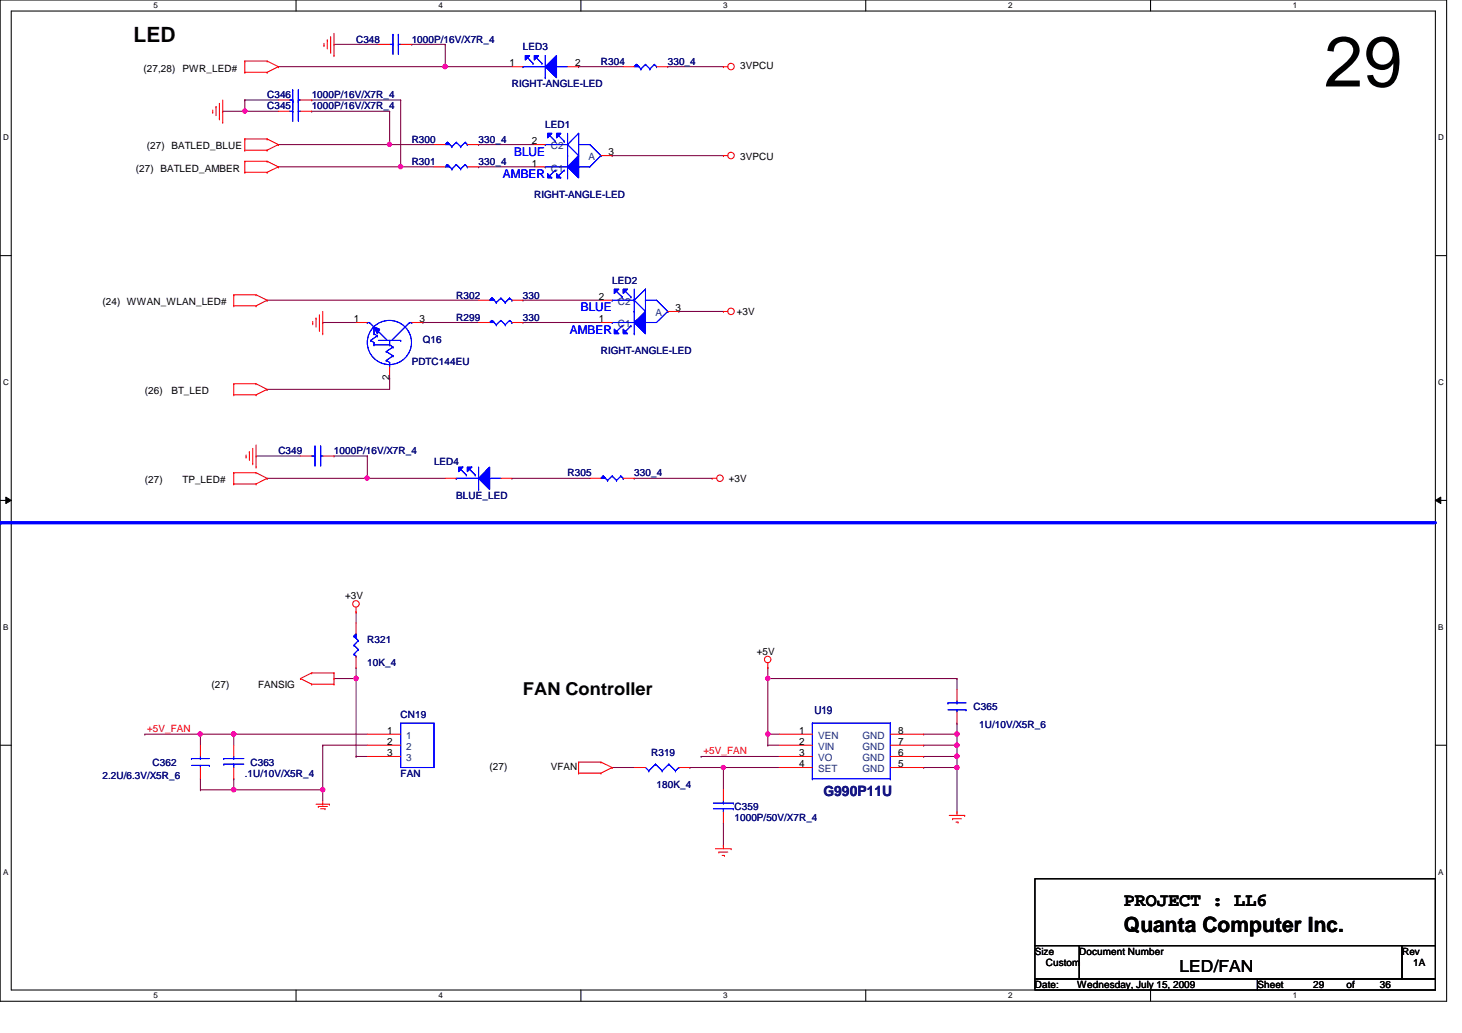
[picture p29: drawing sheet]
<svg xmlns="http://www.w3.org/2000/svg" width="297mm" height="210mm" viewBox="0 0 297 210" stroke-linecap="round" stroke-linejoin="round" font-family="sans-serif">
<defs><g id="words">
<text font-size="14.4" x="269" y="17.6">29</text>
<g font-size="4.3">
<text x="27.1" y="8.5">LED</text>
<text x="228.3" y="189.3">Quanta Computer Inc.</text>
</g>
<text font-size="3.8" x="228.3" y="184.1">PROJECT : LL6</text>
<text font-size="3.6" x="106.3" y="141.2">FAN Controller</text>
<text font-size="3.4" x="239.6" y="197.4">LED/FAN</text>
<text font-size="2.9" fill="#000080" x="167.3" y="161.8">G990P11U</text>
<g font-size="2.5" fill="#00f">
<text x="104.5" y="31.6">BLUE</text>
<text x="102.2" y="36.2">AMBER</text>
<text x="118" y="63.2">BLUE</text>
<text x="115.8" y="67.8">AMBER</text>
</g>
<text font-size="2.2" fill="#000080" x="165.5" y="145.1">U19</text>
<g font-size="2" fill="#000080">
<text x="72.3" y="8.7">C348</text>
<text x="83.6" y="8.7">1000P/16V/X7R_4</text>
<text x="106.3" y="10.2">LED3</text>
<text x="104" y="17.7">RIGHT-ANGLE-LED</text>
<text x="122.1" y="13.2">R304</text>
<text x="135.7" y="13.2">330_4</text>
<text x="54.3" y="20">C346</text>
<text x="54.3" y="22.2">C345</text>
<text x="63.3" y="20">1000P/16V/X7R_4</text>
<text x="63.3" y="22.2">1000P/16V/X7R_4</text>
<text x="83.6" y="29">R300</text>
<text x="97.2" y="29">330_4</text>
<text x="110.8" y="26.1">LED1</text>
<text x="83.6" y="33.5">R301</text>
<text x="97.2" y="33.5">330_4</text>
<text x="108.5" y="40.3">RIGHT-ANGLE-LED</text>
<text x="124.4" y="57.7">LED2</text>
<text x="92.7" y="65.2">R299</text>
<text x="92.7" y="60.7">R302</text>
<text x="106.3" y="65.2">330</text>
<text x="106.3" y="60.7">330</text>
<text x="85.9" y="69.7">Q16</text>
<text x="122.1" y="72">RIGHT-ANGLE-LED</text>
<text x="83.6" y="74.2">PDTC144EU</text>
<text x="56.6" y="92.3">C349</text>
<text x="67.9" y="92.3">1000P/16V/X7R_4</text>
<text x="88.2" y="94.6">LED4</text>
<text x="92.7" y="101.3">BLUE_LED</text>
<text x="115.3" y="96.8">R305</text>
<text x="128.9" y="96.8">330_4</text>
<text x="74.6" y="130.7">R321</text>
<text x="74.6" y="135.3">10K_4</text>
<text x="81.4" y="145.9">CN19</text>
<text x="197.8" y="144.3">C365</text>
<text x="199" y="147.9">1U/10V/X5R_6</text>
<text x="31" y="155.6">C362</text>
<text x="50.9" y="155.6">C363</text>
<text x="132.3" y="153.6">R319</text>
<text x="20.8" y="158.3">2.2U/6.3V/X5R_6</text>
<text x="49.7" y="157.9">.1U/10V/X5R_4</text>
<text x="81.4" y="157.9">FAN</text>
<text x="133.4" y="160.1">180K_4</text>
<text x="149.2" y="164.6">C359</text>
<text x="149.2" y="166.9">1000P/50V/X7R_4</text>
</g>
<g font-size="2">
<text x="29.2" y="14.6">(27,28)</text>
<text x="37.1" y="14.6">PWR_LED#</text>
<text x="103.5" y="13.5">1</text>
<text x="116.9" y="13.5">2</text>
<text x="150.4" y="14.1">3VPCU</text>
<text x="108.1" y="29.3">2</text>
<text x="27.6" y="34.9">(27) BATLED_AMBER</text>
<text x="29.8" y="30.4">(27) BATLED_BLUE</text>
<text x="108.1" y="33.9">1</text>
<text x="123.7" y="31.6">3</text>
<text x="150.4" y="32.4">3VPCU</text>
<text x="20.8" y="62">(24) WWAN_WLAN_LED#</text>
<text x="71.9" y="65.5">1</text>
<text x="85.2" y="65.5">3</text>
<text x="121.7" y="61">2</text>
<text x="121.7" y="65.5">1</text>
<text x="137.2" y="63.2">3</text>
<text x="149.7" y="64.1">+3V</text>
<text x="79.1" y="77.3" transform="rotate(-90 79.1 77.3)">2</text>
<text x="29.4" y="80.1">(26)</text>
<text x="34.8" y="80.1">BT_LED</text>
<text x="29.4" y="98.2">(27)</text>
<text x="37.1" y="98.2">TP_LED#</text>
<text x="148.1" y="98">+3V</text>
<text x="70.1" y="121.7">+3V</text>
<text x="153.8" y="133">+5V</text>
<text x="43" y="139.8">(27)</text>
<text x="52.4" y="139.8">FANSIG</text>
<text x="78.7" y="149.1">1</text>
<text x="162.3" y="149.1">1</text>
<text x="182.5" y="149.1">8</text>
<text x="78.7" y="151.4">2</text>
<text x="78.7" y="153.7">3</text>
<text x="162.3" y="151.4">2</text>
<text x="162.3" y="153.7">3</text>
<text x="162.3" y="155.9">4</text>
<text x="182.5" y="155.9">5</text>
<text x="182.5" y="153.7">6</text>
<text x="182.5" y="151.4">7</text>
<text x="99.5" y="156.5">(27)</text>
<text x="111.9" y="156.5">VFAN</text>
<text x="210.3" y="194.1">Size</text>
<text x="212.5" y="196.3">Custom</text>
<text x="219.3" y="194.1">Document Number</text>
<text x="284.9" y="194.1">Rev</text>
<text x="287.1" y="196.3">1A</text>
<text x="210.3" y="200.8">Date:</text>
<text x="218.9" y="200.8">Wednesday, July 15, 2009</text>
<text x="255.5" y="200.8">Sheet</text>
<text x="266.8" y="200.8">29</text>
<text x="273.6" y="200.8">of</text>
<text x="280.3" y="200.8">36</text>
</g>
<g font-size="2" fill="#004080">
<text x="111.9" y="30.4">C2</text>
<text x="111.9" y="34.9">C1</text>
<text x="119.6" y="32.6">A</text>
<text x="125.5" y="62">C2</text>
<text x="133.2" y="64.3">A</text>
<text x="125.5" y="66.5">C1</text>
<text x="82.5" y="150.2">1</text>
<text x="82.5" y="152.4">2</text>
<text x="82.5" y="154.7">3</text>
<text x="166.2" y="150.2">VEN</text>
<text x="166.2" y="152.4">VIN</text>
<text x="166.2" y="154.7">VO</text>
<text x="175.2" y="154.7">GND</text>
<text x="175.2" y="152.4">GND</text>
<text x="175.2" y="150.2">GND</text>
<text x="166.2" y="156.9">SET</text>
<text x="175.2" y="156.9">GND</text>
</g>
<g font-size="2" fill="#f00">
<text x="29.9" y="148.7">+5V_FAN</text>
<text x="142.9" y="153.2">+5V_FAN</text>
</g>
<g font-size="1.6">
<text x="31.2" y="1.7">5</text>
<text x="89.1" y="1.7">4</text>
<text x="146.9" y="1.7">3</text>
<text x="204.8" y="1.7">2</text>
<text x="262.7" y="1.7">1</text>
<text x=".6" y="28.5">D</text>
<text x="292.2" y="28.5">D</text>
<text x=".6" y="78.2">C</text>
<text x="292.2" y="78.2">C</text>
<text x=".6" y="128">B</text>
<text x="292.2" y="128">B</text>
<text x=".6" y="177.7">A</text>
<text x="292.2" y="177.7">A</text>
<text x="31.2" y="202.9">5</text>
<text x="89.1" y="202.9">4</text>
<text x="146.9" y="202.9">3</text>
<text x="204.8" y="202.9">2</text>
<text x="262.7" y="202.9">1</text>
</g>
</g></defs>
<path d="M0 0h293.9v203.5h-293.9zM2.3 2.2h289.3v199h-289.3z" fill="none" stroke="#000" stroke-width=".21"/>
<g fill="#fff">
<path d="M31.2 .3h.9v1.8h-.9z"/>
<path d="M31.2 201.4h.9v1.8h-.9z"/>
</g>
<path d="M60.2 0v2.2M60.2 201.2v2.2" fill="none" stroke="#000" stroke-width=".21"/>
<g fill="#fff">
<path d="M89.1 .3h.9v1.8h-.9z"/>
<path d="M89.1 201.4h.9v1.8h-.9z"/>
</g>
<path d="M118 0v2.2M118 201.2v2.2" fill="none" stroke="#000" stroke-width=".21"/>
<g fill="#fff">
<path d="M146.9 .3h.9v1.8h-.9z"/>
<path d="M146.9 201.4h.9v1.8h-.9z"/>
</g>
<path d="M175.9 0v2.2M175.9 201.2v2.2" fill="none" stroke="#000" stroke-width=".21"/>
<g fill="#fff">
<path d="M204.8 .3h.9v1.8h-.9z"/>
<path d="M204.8 201.4h.9v1.8h-.9z"/>
</g>
<path d="M233.8 0v2.2M233.8 201.2v2.2" fill="none" stroke="#000" stroke-width=".21"/>
<g fill="#fff">
<path d="M262.7 .3h.9v1.8h-.9z"/>
<path d="M262.7 201.4h.9v1.8h-.9z"/>
<path d="M.6 27.1h1.2v1.8h-1.2z"/>
<path d="M292.2 27.1h1.2v1.8h-1.2z"/>
<path d="M.6 76.8h1.2v1.8h-1.2z"/>
<path d="M292.2 76.8h1.2v1.8h-1.2z"/>
</g>
<path d="M0 51.9h2.3M291.6 51.9h2.3" fill="none" stroke="#000" stroke-width=".21"/>
<g fill="#fff">
<path d="M.6 126.5h1.1v1.9h-1.1z"/>
<path d="M292.2 126.5h1.1v1.9h-1.1z"/>
</g>
<path d="M0 101.7h2.3M291.6 101.7h2.3" fill="none" stroke="#000" stroke-width=".21"/>
<path d="M1.2 101l1.1 .7-1.1 .6zM291.6 101.7l1.1-.7v1.3z" fill="#000"/>
<path d="M1.2 101l1.1 .7-1.1 .6zM291.6 101.7l1.1-.7v1.3z" fill="none" stroke="#000" stroke-width=".2"/>
<g fill="#fff">
<path d="M.6 176.3h1.1v1.8h-1.1z"/>
<path d="M292.2 176.3h1.1v1.8h-1.1z"/>
</g>
<path d="M0 151.4h2.3M291.6 151.4h2.3" fill="none" stroke="#000" stroke-width=".21"/>
<path d="M0 106.2h291.6" fill="none" stroke="#00f" stroke-width=".68"/>
<circle cx="0" cy="106.2" r=".34" fill="#00f"/>
<path d="M79.2 29.4h.1M79.2 29.4h9M81.4 33.9h.1M81.4 33.9h6.8M97.2 29.4h.1M97.2 29.4h11.3M124.4 31.6h.1M124.4 31.6h22.6" fill="none" stroke="#800040" stroke-width=".21"/>
<circle cx="81.4" cy="33.9" r=".44" fill="#f0f"/>
<circle cx="81.4" cy="33.9" r=".44" fill="none" stroke="#f0f" stroke-width=".21"/>
<path d="M83.6 9h.1M83.6 9h6.9M90.5 9h.1M90.5 9v4.5M97.2 33.9h.1M97.2 33.9h11.3" fill="none" stroke="#800040" stroke-width=".21"/>
<circle cx="90.4" cy="13.5" r=".44" fill="#f0f"/>
<circle cx="90.4" cy="13.5" r=".44" fill="none" stroke="#f0f" stroke-width=".21"/>
<path d="M67.9 9h.1M67.9 9h9M90.5 13.5h.1M90.5 13.5h13.5M117.6 13.5h.1M117.6 13.5h9M63.3 22.6h.1M63.3 22.6h15.9M79.2 22.6h.1M79.2 22.6v6.8" fill="none" stroke="#800040" stroke-width=".21"/>
<circle cx="79.1" cy="29.3" r=".43" fill="#f0f"/>
<circle cx="79.1" cy="29.3" r=".43" fill="none" stroke="#f0f" stroke-width=".21"/>
<path d="M49.7 22.6h.1M49.7 20.3h.1M49.7 20.3h6.9M49.7 22.6h6.9M49.7 20.3v2.3M63.3 20.3h.1M63.3 20.3h18.1M81.4 20.3h.1M81.4 20.3v13.6" fill="none" stroke="#800040" stroke-width=".21"/>
<circle cx="49.7" cy="22.6" r=".43" fill="#f0f"/>
<circle cx="49.7" cy="22.6" r=".43" fill="none" stroke="#f0f" stroke-width=".21"/>
<g fill="none" stroke="#800040" stroke-width=".21">
<path d="M56.6 13.5h.1M56.6 13.5h33.9M135.7 13.5h.1M135.7 13.5h11.3M45.3 22.6h.1M45.3 22.6h4.4M56.6 33.9h.1M56.6 29.4h.1M56.6 33.9h24.8M56.6 29.4h22.6M54.3 61h.1M54.3 79.1h.1"/>
<path d="M54.3 61h42.9M65.6 65.5h.1M65.6 65.5h6.7M79.2 76.8h.1M79.2 76.8v2.3h-24.9M85.9 65.5h.1M85.9 65.5h11.3M106.3 61h.1M106.3 65.5h.1M106.3 61h15.8M106.3 65.5h15.8M137.9 63.3h.1"/>
<path d="M137.9 63.3h9.1M67.9 92.7h.1M67.9 92.7h6.7M74.6 97.2h.1M74.6 92.7h.1M74.6 97.2h15.9M74.6 92.7v4.5M104 97.2h.1M104 97.2h15.8M128.9 97.2h.1M128.9 97.2h15.8"/>
</g>
<circle cx="74.6" cy="97.2" r=".43" fill="#f0f"/>
<circle cx="74.6" cy="97.2" r=".43" fill="none" stroke="#f0f" stroke-width=".21"/>
<path d="M52 92.7h.1M52 92.7h9M54.3 97.2h.1M54.3 97.2h20.3M194.4 156h.1M194.4 156v9" fill="none" stroke="#800040" stroke-width=".21"/>
<circle cx="194.4" cy="156" r=".44" fill="#f0f"/>
<circle cx="194.4" cy="156" r=".44" fill="none" stroke="#f0f" stroke-width=".21"/>
<path d="M156 137.9h.1M156 137.9h38.4M147 156h.1M147 156h11.3M156 149.2h.1M156 149.2h2.3M194.4 146.9h.1M194.4 146.9v2.3" fill="none" stroke="#800040" stroke-width=".21"/>
<circle cx="146.9" cy="156" r=".43" fill="#f0f"/>
<circle cx="146.9" cy="156" r=".43" fill="none" stroke="#f0f" stroke-width=".21"/>
<path d="M194.4 151.4h.1M194.4 151.4v2.3" fill="none" stroke="#800040" stroke-width=".21"/>
<circle cx="194.4" cy="151.4" r=".44" fill="#f0f"/>
<circle cx="194.4" cy="151.4" r=".44" fill="none" stroke="#f0f" stroke-width=".21"/>
<g fill="none" stroke="#800040" stroke-width=".21">
<path d="M124.4 156h.1M124.4 156h4.5M142.4 153.7h.1M142.4 153.7h15.9M147 156h.1M147 156v4.5M156 151.4h.1M156 149.2h.1M156 151.4h2.3M156 149.2v2.2M187.7 149.2h.1M187.7 153.7h.1"/>
<path d="M187.7 151.4h.1M187.7 156h.1M187.7 149.2h6.7M187.7 153.7h6.7M187.7 151.4h6.7M187.7 156h6.7M147 167.3h.1M147 167.3v4.5"/>
</g>
<circle cx="156" cy="149.2" r=".44" fill="#f0f"/>
<circle cx="156" cy="149.2" r=".44" fill="none" stroke="#f0f" stroke-width=".21"/>
<path d="M194.4 149.2h.1M194.4 149.2v2.2" fill="none" stroke="#800040" stroke-width=".21"/>
<circle cx="194.4" cy="149.2" r=".45" fill="#f0f"/>
<circle cx="194.4" cy="149.2" r=".45" fill="none" stroke="#f0f" stroke-width=".21"/>
<path d="M156 135.6h.1M156 135.6v2.3M194.4 137.9h.1M194.4 137.9v2.2M29.4 149.2h.1M29.4 149.2h11.3M40.7 158.2h.1M40.7 158.2v2.3M47.5 149.2h.1M47.5 149.2h27.1M65.6 160.5h.1M65.6 160.5v2.2" fill="none" stroke="#800040" stroke-width=".21"/>
<circle cx="47.5" cy="149.2" r=".45" fill="#f0f"/>
<circle cx="47.5" cy="149.2" r=".45" fill="none" stroke="#f0f" stroke-width=".21"/>
<path d="M67.9 137.9h.1M67.9 137.9h4.4M72.3 137.9h.1M72.3 137.9v15.8M40.7 149.2h.1M40.7 149.2v2.2M47.5 149.2h.1M47.5 158.2h.1M47.5 149.2v2.2M47.5 158.2v2.3M65.6 151.4h.1M65.6 151.4h9" fill="none" stroke="#800040" stroke-width=".21"/>
<circle cx="72.3" cy="137.9" r=".44" fill="#f0f"/>
<circle cx="72.3" cy="137.9" r=".44" fill="none" stroke="#f0f" stroke-width=".21"/>
<path d="M72.3 124.3h.1M72.3 124.3v2.3M72.3 153.7h.1M72.3 153.7h2.3M47.5 160.5h.1M47.5 160.5h18.1" fill="none" stroke="#800040" stroke-width=".21"/>
<circle cx="65.6" cy="160.5" r=".44" fill="#f0f"/>
<circle cx="65.6" cy="160.5" r=".44" fill="none" stroke="#f0f" stroke-width=".21"/>
<circle cx="47.5" cy="160.5" r=".45" fill="#f0f"/>
<circle cx="47.5" cy="160.5" r=".45" fill="none" stroke="#f0f" stroke-width=".21"/>
<path d="M65.6 151.4h.1M65.6 151.4v9.1M140.2 156h.1M140.2 156h6.8M194.4 153.7h.1M194.4 153.7v2.3" fill="none" stroke="#800040" stroke-width=".21"/>
<circle cx="194.4" cy="153.7" r=".44" fill="#f0f"/>
<circle cx="194.4" cy="153.7" r=".44" fill="none" stroke="#f0f" stroke-width=".21"/>
<path d="M156 137.9h.1M156 137.9v11.3" fill="none" stroke="#800040" stroke-width=".21"/>
<circle cx="156" cy="137.9" r=".44" fill="#f0f"/>
<circle cx="156" cy="137.9" r=".44" fill="none" stroke="#f0f" stroke-width=".21"/>
<path d="M40.7 149.2h.1M40.7 149.2h6.8M40.7 160.5h.1M40.7 160.5h6.8" fill="none" stroke="#800040" stroke-width=".21"/>
<circle cx="40.7" cy="149.2" r=".44" fill="#f0f"/>
<circle cx="40.7" cy="149.2" r=".44" fill="none" stroke="#f0f" stroke-width=".21"/>
<path d="M72.3 135.6h.1M72.3 135.6v2.3" fill="none" stroke="#800040" stroke-width=".21"/>
<g fill="none" stroke="#f00" stroke-width=".21">
<path d="M49.7 14.7h.1M49.7 12.4h.1M49.7 12.4v2.3M49.7 14.7h4.6M49.7 12.4h4.6M54.3 14.7h.1M54.3 12.4h.1M54.3 12.4l2.3 1.1M56.6 13.5h.1M56.6 13.5l-2.3 1.2M65.8 9.3h.1M65.8 8.8v.5"/>
<path d="M66.5 8.1h.1M66.5 8.1v1.8M67.2 10.6h.1M67.2 7.5v3.1M67.9 11.3h.1M67.9 6.8v4.5M147 13.5h.1M147 13.5h.9M43.2 22.8h.1M43.2 22.4v.4M43.9 21.7h.1M43.9 21.7v1.8"/>
<path d="M44.6 24.2h.1M44.6 21v3.2M45.3 24.8h.1M45.3 20.3v4.5M49.7 30.5h.1M49.7 28.2h.1M49.7 35h.1M49.7 32.8h.1M49.7 30.5h4.6M49.7 28.2v2.3M49.7 32.8v2.2M49.7 28.2h4.6"/>
<path d="M49.7 35h4.6M49.7 32.8h4.6M54.3 30.5h.1M54.3 28.2h.1M54.3 35h.1M54.3 32.8h.1M54.3 28.2l2.3 1.2M54.3 32.8l2.3 1.1M56.6 29.4h.1M56.6 33.9h.1M56.6 29.4l-2.3 1.1M56.6 33.9l-2.3 1.1"/>
<path d="M147 31.6h.1M147 31.6h.9M47.5 59.9h.1M47.5 59.9v2.2M47.5 59.9h4.5M52 59.9h.1M52 59.9l2.3 1.1M47.5 62.1h.1M47.5 78h.1M47.5 78v2.2M47.5 62.1h4.5M47.5 78h4.5"/>
<path d="M52 62.1h.1M52 78h.1M52 78l2.3 1.1M54.3 61h.1M54.3 79.1h.1M54.3 61l-2.3 1.1M54.3 79.1l-2.3 1.1M63.5 65.8h.1M63.5 65.3v.5M64.2 64.6h.1M64.2 64.6v1.9M64.9 67.1h.1"/>
<path d="M64.9 64v3.1M65.6 67.8h.1M65.6 63.3v4.5M147 63.3h.1M147 63.3h.9M47.5 98.3h.1M47.5 96.1h.1M47.5 80.2h.1M47.5 98.3h4.5M47.5 96.1v2.2M47.5 96.1h4.5M47.5 80.2h4.5"/>
<path d="M50 92.9h.1M50 92.5v.4M50.7 91.8h.1M50.7 91.8v1.8M51.3 94.2h.1M51.3 91.1v3.1M52 98.3h.1M52 96.1h.1M52 80.2h.1M52 94.9h.1M52 96.1l2.3 1.1M52 90.4v4.5"/>
<path d="M54.3 97.2h.1M54.3 97.2l-2.3 1.1M144.7 97.2h.1M144.7 97.2h.9M61 137.9h.1M61 137.9l2.3 1.1M63.3 136.7h.1M63.3 139h.1M63.3 136.7l-2.3 1.2M63.3 136.7h4.6M63.3 139h4.6M67.9 136.7h.1"/>
<path d="M67.9 139h.1M67.9 136.7v2.3M72.3 124.3h.1M72.3 123.4v.9M156 135.6h.1M156 134.7v.9M40.7 151.4v2.3M40.7 156v2.2M117.6 157.1h.1M117.6 154.9h.1M117.6 157.1h4.5M117.6 154.9v2.2"/>
<path d="M117.6 154.9h4.5M122.1 157.1h.1M122.1 154.9h.1M122.1 154.9l2.3 1.1M124.4 156h.1M124.4 156l-2.3 1.1M64.2 163.4h2.7M64.7 163.9h.1M64.7 163.9h1.8M65.1 164.3h.9M65.6 163.4h.1M65.6 162.7v.7"/>
<path d="M66 164.3h.1M66.9 163.4h.1M145.4 172.5h3.1M146 173.1h.1M146 173.1h1.9M146.7 173.8h.5M147 171.8h.1M147 171.8v.7M147.2 173.8h.1M148.5 172.5h.1M192.9 165.7h3.1M193.5 166.4h.1"/>
<path d="M193.5 166.4h1.8M194.2 167h.4M194.4 165h.1M194.4 165v.7M194.6 167h.1M196 165.7h.1"/>
<circle cx="148.5" cy="13.5" r=".66"/>
<circle cx="148.5" cy="31.6" r=".66"/>
<circle cx="148.5" cy="63.3" r=".66"/>
<circle cx="146.3" cy="97.2" r=".66"/>
<circle cx="72.3" cy="122.7" r=".66"/>
<circle cx="156" cy="134" r=".66"/>
</g>
<path d="M210.3 178.6h81.3v13.6h-81.3zM210.3 192.2h9v6.7h-9zM210.3 198.9h45.2v2.3h-45.2zM219.3 192.2h65.6v6.7h-65.6zM255.5 198.9h36.1v2.3h-36.1zM284.9 192.2h6.7v6.7h-6.7z" fill="none" stroke="#000" stroke-width=".21"/>
<g fill="none" stroke="#00f" stroke-width=".21">
<path d="M129.3 13.1h.1M129.3 13.1l-.4 .4M129.3 13.1l.9 .9M130.2 14h.1M131.1 13.1h.1M131.1 13.1l-.9 .9M131.1 13.1l.9 .9M132 14h.1M133 13.1h.1M133 13.1l-1 .9M133 13.1l.4 .4M133.4 13.5h.1"/>
<path d="M38.9 154.1h.1M38.9 154.1h3.6M38.9 155.5h3.6M40.7 155.5h.1M40.7 154.1h.1M40.7 153.7v.4M40.7 155.5v.5M42.5 155.5h.1"/>
</g>
<path d="M129.3 13.1l.5 .4h-.9l.4-.4 .5 .4z" fill-rule="evenodd" fill="#00f"/>
<g fill="none" stroke="#00f" stroke-width=".21">
<path d="M129.3 13.1l.5 .4h-.9l.4-.4 .5 .4zM129.3 13.1h.1M129.3 13.1l-.4 .4M129.3 13.1l.9 .9M130.2 14h.1M131.1 13.1h.1M131.1 13.1l-.9 .9M131.1 13.1l.9 .9M132 14h.1M133 13.1h.1M133 13.1l-1 .9M133 13.1l.4 .4"/>
<path d="M133.4 13.5h.1"/>
</g>
<path d="M129.3 13.1l.5 .4h-.9l.4-.4 .5 .4z" fill-rule="evenodd" fill="#00f"/>
<g fill="none" stroke="#00f" stroke-width=".21">
<path d="M129.3 13.1l.5 .4h-.9l.4-.4 .5 .4zM90.9 33.4h.1M90.9 33.4l-.4 .5M90.9 33.4l.9 .9M91.8 34.3h.1M92.7 33.4h.1M92.7 33.4l-.9 .9M92.7 33.4l.9 .9M93.6 34.3h.1M94.5 33.4h.1M94.5 33.4l-.9 .9M94.5 33.4l.5 .5"/>
<path d="M95 33.9h.1M131.1 156l.7 .6M131.8 156.6h.1M133.2 155.3h.1M133.2 155.3l-1.4 1.3M133.2 155.3l1.3 1.3M134.5 156.6h.1M135.9 155.3h.1M135.9 155.3l-1.4 1.3M135.9 155.3l1.3 1.3M137.2 156.6h.1M137.9 156h.1"/>
<path d="M137.9 156l-.7 .6"/>
</g>
<path d="M126.6 13.5h2.3M133.4 13.5h2.3M128.9 156h2.2M137.9 156h2.3" fill="none" stroke="#f00" stroke-width=".21"/>
<path d="M90.9 33.4l.5 .5h-.9l.4-.5 .5 .5z" fill-rule="evenodd" fill="#00f"/>
<g fill="none" stroke="#00f" stroke-width=".21">
<path d="M90.9 33.4l.5 .5h-.9l.4-.5 .5 .5zM90.9 33.4h.1M90.9 33.4l-.4 .5M90.9 33.4l.9 .9M91.8 34.3h.1M92.7 33.4h.1M92.7 33.4l-.9 .9M92.7 33.4l.9 .9M93.6 34.3h.1M94.5 33.4h.1M94.5 33.4l-.9 .9M94.5 33.4l.5 .5"/>
<path d="M95 33.9h.1"/>
</g>
<path d="M90.9 33.4l.5 .5h-.9l.4-.5 .5 .5z" fill-rule="evenodd" fill="#00f"/>
<path d="M90.9 33.4l.5 .5h-.9l.4-.5 .5 .5z" fill="none" stroke="#00f" stroke-width=".21"/>
<path d="M88.2 33.9h2.3M95 33.9h2.2" fill="none" stroke="#f00" stroke-width=".21"/>
<path d="M113.1 35.3l.9 .9h-.9z" fill="#00f"/>
<path d="M113.1 35.3l.9 .9h-.9z" fill="none" stroke="#00f" stroke-width=".21"/>
<path d="M111.2 35.3l.9 .9h-.9z" fill="#00f"/>
<path d="M111.2 35.3l.9 .9h-.9z" fill="none" stroke="#00f" stroke-width=".21"/>
<path d="M111.2 27.1h.9l-.9 .9z" fill="#00f"/>
<path d="M111.2 27.1h.9l-.9 .9z" fill="none" stroke="#00f" stroke-width=".21"/>
<path d="M113.1 27.1h.9l-.9 .9z" fill="#00f"/>
<path d="M113.1 27.1h.9l-.9 .9z" fill="none" stroke="#00f" stroke-width=".21"/>
<path d="M117.6 31.6v4.6l-2.3-2.3z" fill="#00f"/>
<g fill="none" stroke="#00f" stroke-width=".21">
<path d="M110.8 29.4h.1M110.8 33.9h.1M110.8 29.4h4.5M110.8 33.9h4.5M111.7 27.6l1.1 1.1M112.8 28.7h.1M112.8 34.6h.1M112.8 34.6l-1.1 1.1M113.5 27.6l1.1 1.1M114.6 28.7h.1M114.6 34.6h.1M114.6 34.6l-1.1 1.1"/>
<path d="M115.3 29.4h.1M115.3 31.6h.1M115.3 36.2h.1M115.3 29.4l2.3 2.2M115.3 27.1v9.1M117.6 31.6v4.6l-2.3-2.3zM117.6 31.6h.1M117.6 27.1h.1M117.6 29.4h.1M117.6 33.9h.1M117.6 27.1v4.5M117.6 27.1l-2.3 2.3"/>
<path d="M117.6 29.4h2.2l2.3 2.2M122.1 31.6h.1M122.1 31.6l-2.3 2.3h-2.2"/>
</g>
<path d="M113.1 35.3l.9 .9h-.9z" fill="#00f"/>
<path d="M113.1 35.3l.9 .9h-.9z" fill="none" stroke="#00f" stroke-width=".21"/>
<path d="M111.2 35.3l.9 .9h-.9z" fill="#00f"/>
<path d="M111.2 35.3l.9 .9h-.9z" fill="none" stroke="#00f" stroke-width=".21"/>
<path d="M111.2 27.1h.9l-.9 .9z" fill="#00f"/>
<path d="M111.2 27.1h.9l-.9 .9z" fill="none" stroke="#00f" stroke-width=".21"/>
<path d="M113.1 27.1h.9l-.9 .9z" fill="#00f"/>
<path d="M113.1 27.1h.9l-.9 .9z" fill="none" stroke="#00f" stroke-width=".21"/>
<path d="M117.6 31.6v4.6l-2.3-2.3z" fill="#00f"/>
<g fill="none" stroke="#00f" stroke-width=".21">
<path d="M110.8 29.4h.1M110.8 33.9h.1M110.8 29.4h4.5M110.8 33.9h4.5M111.7 27.6l1.1 1.1M112.8 28.7h.1M112.8 34.6h.1M112.8 34.6l-1.1 1.1M113.5 27.6l1.1 1.1M114.6 28.7h.1M114.6 34.6h.1M114.6 34.6l-1.1 1.1"/>
<path d="M115.3 29.4h.1M115.3 31.6h.1M115.3 36.2h.1M115.3 29.4l2.3 2.2M115.3 27.1v9.1M117.6 31.6v4.6l-2.3-2.3zM117.6 31.6h.1M117.6 27.1h.1M117.6 29.4h.1M117.6 33.9h.1M117.6 27.1v4.5M117.6 27.1l-2.3 2.3"/>
<path d="M117.6 29.4h2.2l2.3 2.2M122.1 31.6h.1M122.1 31.6l-2.3 2.3h-2.2M122.6 96.7h.1M122.6 96.7l-.5 .5M122.6 96.7l.8 .9M123.4 97.6h.1M124.4 96.7h.1M124.4 96.7l-1 .9M124.4 96.7l.9 .9M125.3 97.6h.1M126.1 96.7h.1"/>
<path d="M126.1 96.7l-.8 .9M126.1 96.7l.5 .5M126.6 97.2h.1M81.4 146.9h6.8v9.1h-6.8z"/>
</g>
<path d="M108.5 29.4h2.3M108.5 33.9h2.3M122.1 31.6h2.3M74.6 149.2h6.8M74.6 151.4h6.8M74.6 153.7h6.8" fill="none" stroke="#f00" stroke-width=".21"/>
<path d="M122.6 96.7l.4 .5h-.9l.5-.5 .4 .5z" fill-rule="evenodd" fill="#00f"/>
<g fill="none" stroke="#00f" stroke-width=".21">
<path d="M122.6 96.7l.4 .5h-.9l.5-.5 .4 .5zM122.6 96.7h.1M122.6 96.7l-.5 .5M122.6 96.7l.8 .9M123.4 97.6h.1M124.4 96.7h.1M124.4 96.7l-1 .9M124.4 96.7l.9 .9M125.3 97.6h.1M126.1 96.7h.1M126.1 96.7l-.8 .9M126.1 96.7l.5 .5"/>
<path d="M126.6 97.2h.1"/>
</g>
<path d="M122.6 96.7l.4 .5h-.9l.5-.5 .4 .5z" fill-rule="evenodd" fill="#00f"/>
<g fill="none" stroke="#00f" stroke-width=".21">
<path d="M90.9 28.9h.1M90.9 28.9l-.4 .5M90.9 28.9l.9 .9M91.8 29.8h.1M92.7 28.9h.1M92.7 28.9l-.9 .9M92.7 28.9l.9 .9M93.6 29.8h.1M94.5 28.9h.1M94.5 28.9l-.9 .9M94.5 28.9l.5 .5M95 29.4h.1"/>
<path d="M122.6 96.7l.4 .5h-.9l.5-.5 .4 .5z"/>
</g>
<path d="M119.8 97.2h2.3M126.6 97.2h2.3" fill="none" stroke="#f00" stroke-width=".21"/>
<path d="M90.9 28.9l.5 .5h-.9l.4-.5 .5 .5z" fill-rule="evenodd" fill="#00f"/>
<g fill="none" stroke="#00f" stroke-width=".21">
<path d="M90.9 28.9l.5 .5h-.9l.4-.5 .5 .5zM90.9 28.9h.1M90.9 28.9l-.4 .5M90.9 28.9l.9 .9M91.8 29.8h.1M92.7 28.9h.1M92.7 28.9l-.9 .9M92.7 28.9l.9 .9M93.6 29.8h.1M94.5 28.9h.1M94.5 28.9l-.9 .9M94.5 28.9l.5 .5"/>
<path d="M95 29.4h.1"/>
</g>
<path d="M90.9 28.9l.5 .5h-.9l.4-.5 .5 .5z" fill-rule="evenodd" fill="#00f"/>
<path d="M90.9 28.9l.5 .5h-.9l.4-.5 .5 .5zM45.5 155.3h.1M45.5 154.1h.1M45.5 155.3h4M45.5 154.1h4M47.5 154.1h.1M47.5 155.3h.1M47.5 153.7v.4M47.5 155.3v.7" fill="none" stroke="#00f" stroke-width=".21"/>
<path d="M88.2 29.4h2.3M95 29.4h2.2M47.5 151.4v2.3M47.5 156v2.2" fill="none" stroke="#f00" stroke-width=".21"/>
<path d="M99.5 94.9v4.5l-2.3-2.2z" fill="#00f"/>
<path d="M99.5 94.9v4.5l-2.3-2.2z" fill="none" stroke="#00f" stroke-width=".21"/>
<path d="M95 94.9h.9l-.9 .9z" fill="#00f"/>
<path d="M95 94.9h.9l-.9 .9z" fill="none" stroke="#00f" stroke-width=".21"/>
<path d="M93.2 94.9h.9l-.9 .9z" fill="#00f"/>
<path d="M92.7 97.2h.1M92.7 97.2h4.5M93.2 94.9h.9l-.9 .9zM93.6 95.4l1.1 1.1M94.7 96.5h.1M95.4 95.4l1.2 1.1M96.6 96.5h.1M97.2 99.4h.1M97.2 94.9v4.5M99.5 97.2h.1M99.5 97.2h2.3" fill="none" stroke="#00f" stroke-width=".21"/>
<path d="M99.5 94.9v4.5l-2.3-2.2z" fill="#00f"/>
<path d="M99.5 94.9v4.5l-2.3-2.2z" fill="none" stroke="#00f" stroke-width=".21"/>
<path d="M95 94.9h.9l-.9 .9z" fill="#00f"/>
<path d="M95 94.9h.9l-.9 .9z" fill="none" stroke="#00f" stroke-width=".21"/>
<path d="M93.2 94.9h.9l-.9 .9z" fill="#00f"/>
<g fill="none" stroke="#00f" stroke-width=".21">
<path d="M99.9 65.1h.1M99.9 65.1l-.4 .4M99.9 65.1l.9 .9M100.8 66h.1M101.8 65.1h.1M101.8 65.1l-1 .9M101.8 65.1l.9 .9M102.7 66h.1M103.5 65.1h.1M103.5 65.1l-.8 .9M103.5 65.1l.5 .4M104 65.5h.1"/>
<path d="M92.7 97.2h.1M92.7 97.2h4.5M93.2 94.9h.9l-.9 .9zM93.6 95.4l1.1 1.1M94.7 96.5h.1M95.4 95.4l1.2 1.1M96.6 96.5h.1M97.2 99.4h.1M97.2 94.9v4.5M99.5 97.2h.1M99.5 97.2h2.3"/>
</g>
<path d="M90.5 97.2h2.2M101.8 97.2h2.2" fill="none" stroke="#f00" stroke-width=".21"/>
<path d="M99.5 65.5l.4-.4 .5 .4-.5-.4 .5 .4z" fill-rule="evenodd" fill="#00f"/>
<g fill="none" stroke="#00f" stroke-width=".21">
<path d="M99.5 65.5l.4-.4 .5 .4-.5-.4 .5 .4zM99.9 65.1h.1M99.9 65.1l-.4 .4M99.9 65.1l.9 .9M100.8 66h.1M101.8 65.1h.1M101.8 65.1l-1 .9M101.8 65.1l.9 .9M102.7 66h.1M103.5 65.1h.1M103.5 65.1l-.8 .9M103.5 65.1l.5 .4"/>
<path d="M104 65.5h.1"/>
</g>
<path d="M99.5 65.5l.4-.4 .5 .4-.5-.4 .5 .4z" fill-rule="evenodd" fill="#00f"/>
<g fill="none" stroke="#00f" stroke-width=".21">
<path d="M99.5 65.5l.4-.4 .5 .4-.5-.4 .5 .4zM99.9 60.6h.1M99.9 60.6l-.4 .4M99.9 60.6l.9 .9M100.8 61.5h.1M101.8 60.6h.1M101.8 60.6l-1 .9M101.8 60.6l.9 .9M102.7 61.5h.1M103.5 60.6h.1M103.5 60.6l-.8 .9M103.5 60.6l.5 .4"/>
<path d="M104 61h.1"/>
</g>
<path d="M97.2 65.5h2.3M104 65.5h2.3" fill="none" stroke="#f00" stroke-width=".21"/>
<path d="M99.5 61l.4-.4 .5 .4-.5-.4 .5 .4z" fill-rule="evenodd" fill="#00f"/>
<g fill="none" stroke="#00f" stroke-width=".21">
<path d="M99.5 61l.4-.4 .5 .4-.5-.4 .5 .4zM99.9 60.6h.1M99.9 60.6l-.4 .4M99.9 60.6l.9 .9M100.8 61.5h.1M101.8 60.6h.1M101.8 60.6l-1 .9M101.8 60.6l.9 .9M102.7 61.5h.1M103.5 60.6h.1M103.5 60.6l-.8 .9M103.5 60.6l.5 .4"/>
<path d="M104 61h.1"/>
</g>
<path d="M99.5 61l.4-.4 .5 .4-.5-.4 .5 .4z" fill-rule="evenodd" fill="#00f"/>
<g fill="none" stroke="#00f" stroke-width=".21">
<path d="M79.2 9h.6M79.8 7h.1M79.8 9h.1M79.8 7v4M80.9 9h.1M80.9 7h.1M80.9 9h.5M80.9 7v4M99.5 61l.4-.4 .5 .4-.5-.4 .5 .4zM63.3 92.7h.7M64 90.6h.1M64 92.7h.1"/>
<path d="M64 90.6v4.1M65.1 92.7h.1M65.1 90.6h.1M65.1 92.7h.5M65.1 90.6v4.1"/>
</g>
<path d="M76.9 9h2.3M81.4 9h2.2M97.2 61h2.3M104 61h2.3M61 92.7h2.3M65.6 92.7h2.3" fill="none" stroke="#f00" stroke-width=".21"/>
<path d="M76 66.5l1.1 .4-.4 .9z" fill="#00f"/>
<g fill="none" stroke="#00f" stroke-width=".21">
<path d="M74.6 65.5h.1M74.6 65.5h.5M75.1 65.5h.1M75.1 65.5l.9 1M75.3 69.2h.1M75.3 69.2l.7 .4M76 66.5l1.1 .4-.4 .9zM76 70.1h.1M76 69.6h.1M76 67.8h.1M76 66.5h.1M76 70.1h3.2"/>
<path d="M76 66.5v1.3M76 69.6v.5M76 67.8l.7 .4M76.7 68.2h.1M76.7 68.2l-1.4 1M76.9 67.4h.1M76.9 69.2h4.5M76.9 67.4l1.8 1.8M78.5 73.2h.1M78.5 71.4h.1M78.5 73.2l.7 .5M78.5 71.4l1.3 .9"/>
<path d="M79.2 73.7h.1M79.2 70.1h.1M79.2 69.2h.1M79.2 69.2v.9M79.2 73.7v.9M79.2 70.1l.6 .4M79.8 72.3h.1M79.8 70.5h.1M79.8 72.3l-1.3 .9M79.8 70.5l-1.3 .9M81.4 69.2h.1M83.2 65.5h.1"/>
<path d="M83.2 65.5h.4M83.2 65.5l-3.6 3.7M83.6 65.5h.1"/>
<circle cx="79.1" cy="69.6" r="4.5"/>
</g>
<path d="M76 66.5l1.1 .4-.4 .9z" fill="#00f"/>
<g fill="none" stroke="#00f" stroke-width=".21">
<path d="M74.6 65.5h.1M74.6 65.5h.5M75.1 65.5h.1M75.1 65.5l.9 1M75.3 69.2h.1M75.3 69.2l.7 .4M76 66.5l1.1 .4-.4 .9zM76 70.1h.1M76 69.6h.1M76 67.8h.1M76 66.5h.1M76 70.1h3.2"/>
<path d="M76 66.5v1.3M76 69.6v.5M76 67.8l.7 .4M76.7 68.2h.1M76.7 68.2l-1.4 1M76.9 67.4h.1M76.9 69.2h4.5M76.9 67.4l1.8 1.8M78.5 73.2h.1M78.5 71.4h.1M78.5 73.2l.7 .5M78.5 71.4l1.3 .9"/>
<path d="M79.2 73.7h.1M79.2 70.1h.1M79.2 69.2h.1M79.2 69.2v.9M79.2 73.7v.9M79.2 70.1l.6 .4M79.8 72.3h.1M79.8 70.5h.1M79.8 72.3l-1.3 .9M79.8 70.5l-1.3 .9M81.4 69.2h.1M83.2 65.5h.1"/>
<path d="M83.2 65.5h.4M83.2 65.5l-3.6 3.7M83.6 65.5h.1M71.9 129.3h.1M71.9 131.1h.1M71.9 132.9h.1M71.9 129.3l.9 .9M71.9 131.1l.9 .9M71.9 132.9l.4 .4M72.3 133.3h.1M72.3 128.8l-.4 .5M72.8 130.2h.1"/>
<path d="M72.8 132h.1M72.8 130.2l-.9 .9M72.8 132l-.9 .9M192.6 142.8h.1M192.6 142.8h3.7M192.6 144.2h3.7M194.4 144.2h.1M194.4 142.8h.1M194.4 142.4v.4M194.4 144.2v.5M196.3 144.2h.1"/>
<circle cx="79.1" cy="69.6" r="4.5"/>
</g>
<path d="M72.3 65.5h2.3M79.2 74.6v2.2M83.6 65.5h2.3M194.4 140.1v2.3M194.4 144.7v2.2" fill="none" stroke="#f00" stroke-width=".21"/>
<path d="M72.3 128.8v1l-.4-.5 .4 .5-.4-.5z" fill-rule="evenodd" fill="#00f"/>
<g fill="none" stroke="#00f" stroke-width=".21">
<path d="M71.9 129.3h.1M71.9 131.1h.1M71.9 132.9h.1M71.9 129.3l.9 .9M71.9 131.1l.9 .9M71.9 132.9l.4 .4M72.3 128.8v1l-.4-.5 .4 .5-.4-.5zM72.3 133.3h.1M72.3 128.8l-.4 .5M72.8 130.2h.1M72.8 132h.1M72.8 130.2l-.9 .9"/>
<path d="M72.8 132l-.9 .9"/>
</g>
<path d="M72.3 128.8v1l-.4-.5 .4 .5-.4-.5z" fill-rule="evenodd" fill="#00f"/>
<path d="M72.3 128.8v1l-.4-.5 .4 .5-.4-.5z" fill="none" stroke="#00f" stroke-width=".21"/>
<path d="M72.3 126.6v2.2M72.3 133.3v2.3" fill="none" stroke="#f00" stroke-width=".21"/>
<path d="M126.6 66.9l.9 .9h-.9z" fill="#00f"/>
<path d="M126.6 66.9l.9 .9h-.9z" fill="none" stroke="#00f" stroke-width=".21"/>
<path d="M124.8 66.9l.9 .9h-.9z" fill="#00f"/>
<path d="M124.8 66.9l.9 .9h-.9z" fill="none" stroke="#00f" stroke-width=".21"/>
<path d="M124.8 58.8h.9l-.9 .8z" fill="#00f"/>
<path d="M124.8 58.8h.9l-.9 .8z" fill="none" stroke="#00f" stroke-width=".21"/>
<path d="M126.6 58.8h.9l-.9 .8z" fill="#00f"/>
<path d="M126.6 58.8h.9l-.9 .8z" fill="none" stroke="#00f" stroke-width=".21"/>
<path d="M128.9 65.5l2.2-2.2v4.5z" fill="#00f"/>
<g fill="none" stroke="#00f" stroke-width=".21">
<path d="M125.3 59.2l1.1 1.1M127.1 59.2l1.1 1.1M128.9 58.8v9M131.1 58.8h.1M131.1 58.8v4.5M131.1 58.8l-2.2 2.2M124.4 61h.1M124.4 65.5h.1M124.4 61h4.5M124.4 65.5h4.5M126.4 60.3h.1M126.4 66.2h.1"/>
<path d="M126.4 66.2l-1.1 1.2M128.2 60.3h.1M128.2 66.2h.1M128.2 66.2l-1.1 1.2M128.9 65.5l2.2-2.2v4.5zM128.9 61h.1M128.9 63.3h.1M128.9 67.8h.1M128.9 61l2.2 2.3M131.1 63.3h.1M131.1 61h.1M131.1 65.5h.1"/>
<path d="M131.1 61h2.3l2.3 2.3M135.7 63.3h.1M135.7 63.3l-2.3 2.2h-2.3"/>
</g>
<path d="M126.6 66.9l.9 .9h-.9z" fill="#00f"/>
<path d="M126.6 66.9l.9 .9h-.9z" fill="none" stroke="#00f" stroke-width=".21"/>
<path d="M124.8 66.9l.9 .9h-.9z" fill="#00f"/>
<path d="M124.8 66.9l.9 .9h-.9z" fill="none" stroke="#00f" stroke-width=".21"/>
<path d="M124.8 58.8h.9l-.9 .8z" fill="#00f"/>
<path d="M124.8 58.8h.9l-.9 .8z" fill="none" stroke="#00f" stroke-width=".21"/>
<path d="M126.6 58.8h.9l-.9 .8z" fill="#00f"/>
<path d="M126.6 58.8h.9l-.9 .8z" fill="none" stroke="#00f" stroke-width=".21"/>
<path d="M128.9 65.5l2.2-2.2v4.5z" fill="#00f"/>
<g fill="none" stroke="#00f" stroke-width=".21">
<path d="M125.3 59.2l1.1 1.1M127.1 59.2l1.1 1.1M128.9 58.8v9M131.1 58.8h.1M131.1 58.8v4.5M131.1 58.8l-2.2 2.2M124.4 61h.1M124.4 65.5h.1M124.4 61h4.5M124.4 65.5h4.5M126.4 60.3h.1M126.4 66.2h.1"/>
<path d="M126.4 66.2l-1.1 1.2M128.2 60.3h.1M128.2 66.2h.1M128.2 66.2l-1.1 1.2M128.9 65.5l2.2-2.2v4.5zM128.9 61h.1M128.9 63.3h.1M128.9 67.8h.1M128.9 61l2.2 2.3M131.1 63.3h.1M131.1 61h.1M131.1 65.5h.1"/>
<path d="M131.1 61h2.3l2.3 2.3M135.7 63.3h.1M135.7 63.3l-2.3 2.2h-2.3M144.9 164.3h4.1M144.9 163.2h4.1M147 163.2h.1M147 164.3h.1M147 162.7v.5M147 164.3v.7M149 164.3h.1M149 163.2h.1"/>
</g>
<path d="M122.1 61h2.3M122.1 65.5h2.3M135.7 63.3h2.2M147 160.5v2.2M147 165v2.3" fill="none" stroke="#f00" stroke-width=".21"/>
<path d="M110.8 13.5l2.3-2.2v4.5z" fill="#00f"/>
<path d="M110.8 13.5l2.3-2.2v4.5z" fill="none" stroke="#00f" stroke-width=".21"/>
<path d="M108.5 11.3h.9l-.9 .9z" fill="#00f"/>
<path d="M108.5 11.3h.9l-.9 .9z" fill="none" stroke="#00f" stroke-width=".21"/>
<path d="M106.7 11.3h.9l-.9 .9z" fill="#00f"/>
<path d="M106.3 13.5h.1M106.3 13.5h4.5M106.7 11.3h.9l-.9 .9zM107.2 11.7l1.1 1.2M108.3 12.9h.1M109 11.7l1.1 1.2M110.1 12.9h.1M110.8 15.8h.1M110.8 11.3v4.5M113.1 13.5h.1M113.1 13.5h2.2" fill="none" stroke="#00f" stroke-width=".21"/>
<path d="M110.8 13.5l2.3-2.2v4.5z" fill="#00f"/>
<path d="M110.8 13.5l2.3-2.2v4.5z" fill="none" stroke="#00f" stroke-width=".21"/>
<path d="M108.5 11.3h.9l-.9 .9z" fill="#00f"/>
<path d="M108.5 11.3h.9l-.9 .9z" fill="none" stroke="#00f" stroke-width=".21"/>
<path d="M106.7 11.3h.9l-.9 .9z" fill="#00f"/>
<g fill="none" stroke="#00f" stroke-width=".21">
<path d="M59.5 18.3h.1M59.5 18.3v6.3M60.6 18.3h.1M60.6 18.3v6.3M106.3 13.5h.1M106.3 13.5h4.5M106.7 11.3h.9l-.9 .9zM107.2 11.7l1.1 1.2M108.3 12.9h.1M109 11.7l1.1 1.2M110.1 12.9h.1M110.8 15.8h.1"/>
<path d="M110.8 11.3v4.5M113.1 13.5h.1M113.1 13.5h2.2M58.8 20.3h.7M58.8 22.6h.7M59.5 20.3h.1M59.5 20.6h.1M59.5 22.6h.1M60.6 20.3h.1M60.6 22.6h.1M60.6 20.6h.1M60.6 20.3h.4"/>
<path d="M60.6 22.6h.4M165.1 158.2h.1M165.1 146.9h.1M165.1 146.9h15.8M165.1 158.2h15.8M165.1 146.9v11.3M180.9 146.9h.1M180.9 158.2h.1M180.9 146.9v11.3"/>
</g>
<g fill="none" stroke="#f00" stroke-width=".21">
<path d="M104 13.5h2.3M115.3 13.5h2.3M56.6 20.3h2.2M56.6 22.6h2.2M61 20.3h2.3M61 22.6h2.3M158.3 149.2h6.8M158.3 151.4h6.8M158.3 153.7h6.8M158.3 156h6.8M180.9 149.2h6.8M180.9 151.4h6.8"/>
<path d="M180.9 153.7h6.8M180.9 156h6.8"/>
</g>
<circle cx="81.4" cy="33.9" r=".44" fill="#f0f"/>
<circle cx="81.4" cy="33.9" r=".44" fill="none" stroke="#f0f" stroke-width=".21"/>
<circle cx="90.4" cy="13.5" r=".44" fill="#f0f"/>
<circle cx="90.4" cy="13.5" r=".44" fill="none" stroke="#f0f" stroke-width=".21"/>
<circle cx="79.1" cy="29.3" r=".43" fill="#f0f"/>
<circle cx="79.1" cy="29.3" r=".43" fill="none" stroke="#f0f" stroke-width=".21"/>
<circle cx="49.7" cy="22.6" r=".43" fill="#f0f"/>
<circle cx="49.7" cy="22.6" r=".43" fill="none" stroke="#f0f" stroke-width=".21"/>
<circle cx="74.6" cy="97.2" r=".43" fill="#f0f"/>
<circle cx="74.6" cy="97.2" r=".43" fill="none" stroke="#f0f" stroke-width=".21"/>
<circle cx="194.4" cy="156" r=".44" fill="#f0f"/>
<circle cx="194.4" cy="156" r=".44" fill="none" stroke="#f0f" stroke-width=".21"/>
<circle cx="146.9" cy="156" r=".43" fill="#f0f"/>
<circle cx="146.9" cy="156" r=".43" fill="none" stroke="#f0f" stroke-width=".21"/>
<circle cx="194.4" cy="151.4" r=".44" fill="#f0f"/>
<circle cx="194.4" cy="151.4" r=".44" fill="none" stroke="#f0f" stroke-width=".21"/>
<circle cx="156" cy="149.2" r=".44" fill="#f0f"/>
<circle cx="156" cy="149.2" r=".44" fill="none" stroke="#f0f" stroke-width=".21"/>
<circle cx="194.4" cy="149.2" r=".45" fill="#f0f"/>
<circle cx="194.4" cy="149.2" r=".45" fill="none" stroke="#f0f" stroke-width=".21"/>
<circle cx="47.5" cy="149.2" r=".45" fill="#f0f"/>
<circle cx="47.5" cy="149.2" r=".45" fill="none" stroke="#f0f" stroke-width=".21"/>
<circle cx="72.3" cy="137.9" r=".44" fill="#f0f"/>
<circle cx="72.3" cy="137.9" r=".44" fill="none" stroke="#f0f" stroke-width=".21"/>
<circle cx="65.6" cy="160.5" r=".44" fill="#f0f"/>
<circle cx="65.6" cy="160.5" r=".44" fill="none" stroke="#f0f" stroke-width=".21"/>
<circle cx="47.5" cy="160.5" r=".45" fill="#f0f"/>
<circle cx="47.5" cy="160.5" r=".45" fill="none" stroke="#f0f" stroke-width=".21"/>
<circle cx="194.4" cy="153.7" r=".44" fill="#f0f"/>
<circle cx="194.4" cy="153.7" r=".44" fill="none" stroke="#f0f" stroke-width=".21"/>
<circle cx="156" cy="137.9" r=".44" fill="#f0f"/>
<circle cx="156" cy="137.9" r=".44" fill="none" stroke="#f0f" stroke-width=".21"/>
<circle cx="40.7" cy="149.2" r=".44" fill="#f0f"/>
<circle cx="40.7" cy="149.2" r=".44" fill="none" stroke="#f0f" stroke-width=".21"/>
<use href="#words"/>
</svg>
